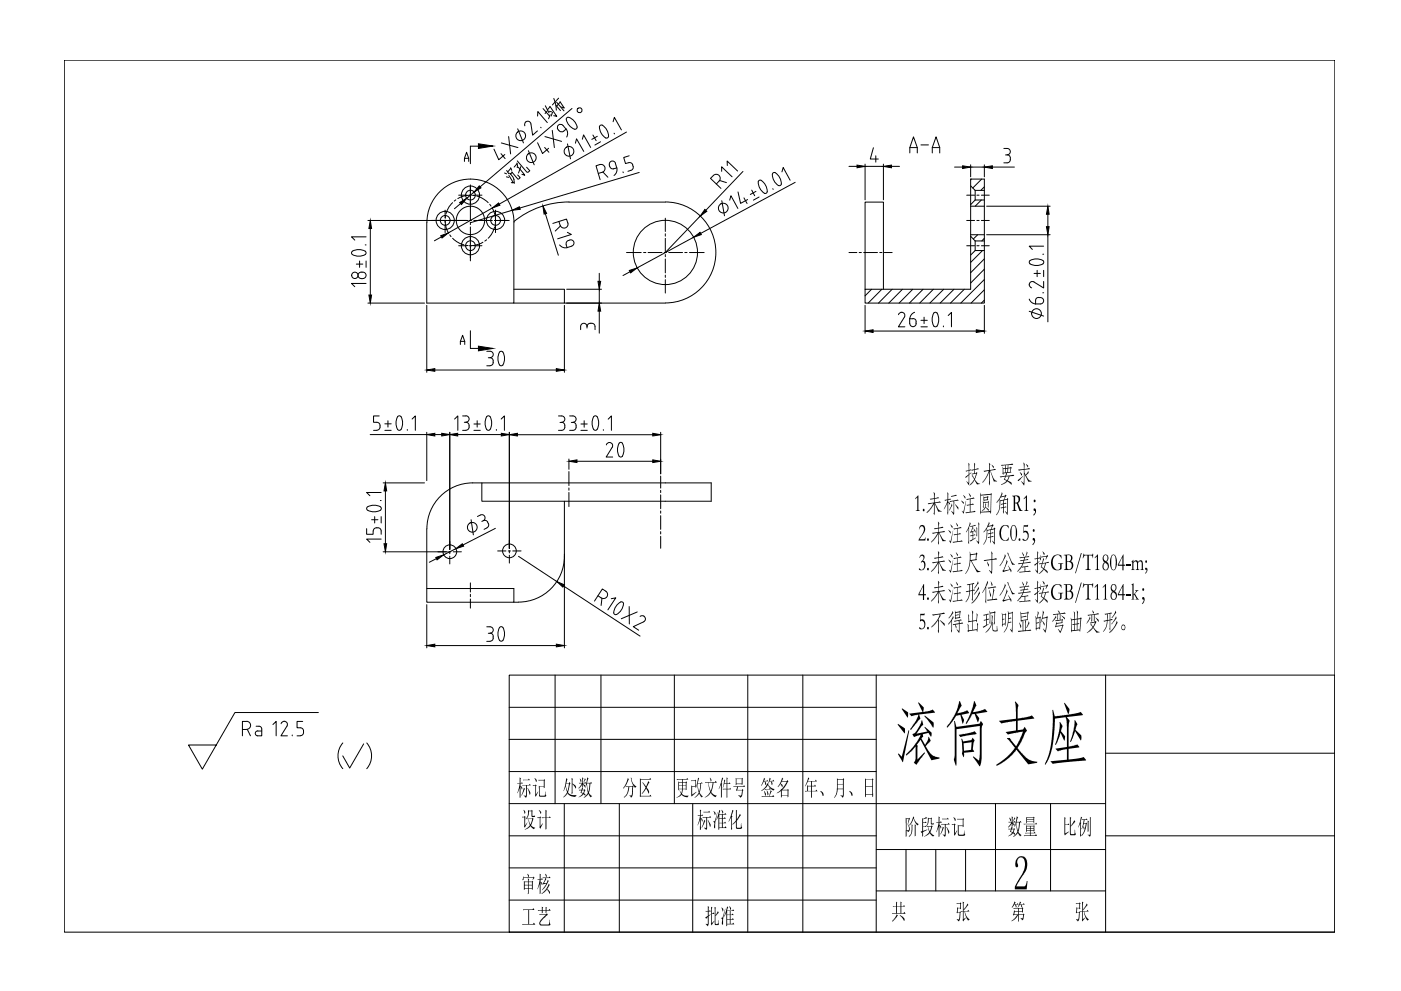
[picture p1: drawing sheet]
<svg xmlns="http://www.w3.org/2000/svg" width="420mm" height="297mm" viewBox="0 0 420 297" stroke-linecap="round" stroke-linejoin="round" font-family="sans-serif">
<g fill="none" stroke="#000" stroke-width=".3">
<path d="M19.3 18h381v261.4h-381zM141.1 43.8v5.3M291.1 53.7h4.1v37.1h-35.8v-4.1h31.7zM291.1 55.7l1.4 1.4M292.5 57.1v2.8M292.5 59.9h2.7M292.5 57.1h2.7M292.5 59.9l-1.4 1.4M128 66.8v24h26.1v-24M154.1 66.7a13.1 13.1 0 0 0-13-13 13.1 13.1 0 0 0-13.1 13M170.6 60.6h28.9M170.6 60.5a26.1 26.1 0 0 0-16.5 5.9"/>
<path d="M199.6 60.5a15.1 15.1 0 0 1 15.1 15.2 15.1 15.1 0 0 1-15.1 15.1M291.1 70.4h4.1M291.1 61.8h4.1M291.1 70.8l1.4 1.4M292.5 72.2v2.9M292.5 75.1h2.7M292.5 72.2h2.7M292.5 75.1l-1.4 1.4M141.1 99.1v5.3M154.1 86.7h15.2v4.1h-15.2M169.3 90.8h30.2M259.4 86.7v-26.1h5.5v26.1"/>
<path d="M128 158.5v17.9M144.5 144.7h68.8v5.5h-68.8zM144.5 144.7a14.8 14.8 0 0 0-12.9 4.6 13.7 13.7 0 0 0-3.6 9.2M169.3 150.2v16.5a13.7 13.7 0 0 1-13.8 13.8M128 176.4h26.1v4.1h-26.1zM154.1 180.5h1.4M152.7 202.4h247.6v77h-247.6zM262.8 202.4v77M331.6 202.4v77M331.6 225.8h68.7M152.7 250.5h110.1M152.7 240.9h178.9"/>
<path d="M207.7 240.9v38.5M298.5 240.9v26.1M315.1 240.9v26.1M331.6 250.5h68.7M152.7 269.8h110.1M152.7 260.1h110.1M262.8 267h68.8"/>
<circle cx="141.1" cy="58.5" r="2.73"/>
<circle cx="141.1" cy="58.5" r="1.46"/>
<circle cx="133.5" cy="66.1" r="2.73"/>
<circle cx="133.5" cy="66.1" r="1.46"/>
<circle cx="141.1" cy="73.6" r="2.73"/>
<circle cx="141.1" cy="73.6" r="1.46"/>
<circle cx="141.1" cy="66.1" r="4.3"/>
<circle cx="148.6" cy="66.1" r="2.73"/>
<circle cx="148.6" cy="66.1" r="1.46"/>
<circle cx="199.6" cy="75.7" r="9.6"/>
<circle cx="134.9" cy="165.4" r="2.05"/>
<circle cx="152.8" cy="165.1" r="2.05"/>
</g>
<g fill="none" stroke="#000" stroke-width=".3">
<path d="M291.3 53.7l-.2 .2M294.3 59.9l-1.8 1.9M294.4 53.7l-2.7 2.6M295.2 56l-1.1 1.1M293.2 70.4l-1.3 1.2M294.7 75.1l-3.6 3.6M295.2 71.4l-.8 .8M295.2 77.6l-4.1 4.1M261.4 86.7l-2 2M264.5 86.7l-4.1 4.1M267.6 86.7l-4.1 4.1M270.7 86.7l-4.2 4.1"/>
<path d="M273.7 86.7l-4.1 4.1M276.8 86.7l-4.1 4.1M279.9 86.7l-4.1 4.1M283 86.7l-4.1 4.1M286.1 86.7l-4.1 4.1M289.2 86.7l-4.2 4.1M295.2 80.7l-4.1 4.1M295.2 83.8l-7.1 7M295.2 86.9l-4 3.9M295.2 90l-.9 .8M152.7 212h110.1M166.5 202.4v38.5"/>
<path d="M180.2 202.4v38.5M202.2 202.4v38.5M224.3 202.4v77M240.8 202.4v77M152.7 221.6h110.1M152.7 231.3h110.1M169.2 240.9v38.5M185.7 240.9v38.5M262.8 254.6h68.8M271.7 254.6v12.4M280.6 254.6v12.4M289.6 254.6v12.4"/>
</g>
<g fill="none" stroke="#000" stroke-width=".3">
<path d="M136.7 59.9l-.5 .4M137.6 58.5h2.4M140.7 58.5h.7M141.1 58.5a7 7 0 0 0-3.8 1M141.1 55.4v10.6M141.7 58.5l.7 .1M142.1 58.5h2.4M143 58.8a6.5 6.5 0 0 1 3.4 1.9M289.9 58.5h2.4M293 58.5h.6M294.3 58.5h2.4M129.4 66.1h4.4"/>
<path d="M133.5 66.1a7.3 7.3 0 0 0 1 3.8M133.5 63v2.3M133.5 66v.7M133.5 67.4v2.3M133.6 64.8l-.1 .6M134.5 66.1h5.5M134.9 70.4l.4 .6M135.7 60.7a6.6 6.6 0 0 0-2 3.4M135.7 71.4a7 7 0 0 0 3.4 2M137.6 73.7h2.4M139.8 73.5l.6 .1M140.7 66.1h.7"/>
<path d="M140.7 73.7h.7M141.1 66.6v.7M141.1 68v10.2M142.1 66.1h5.5M142.1 73.7h2.4M144.8 72.6a7.8 7.8 0 0 1-3.7 1.1M145.9 71.9l-.5 .4M146.9 61.2l.3 .6M147.6 62.3a7.3 7.3 0 0 1 1 3.8M148.3 66.1h4.4M148.4 68l-.1 .2a7 7 0 0 1-1.9 3.2M148.6 66.7l-.1 .7"/>
<path d="M148.6 63v2.3M148.6 66v.7M148.6 67.4v2.3M187.9 75.7h4.4M193 75.7h.7M194.4 75.7h4.1M199.2 75.7h.7M199.5 65.4v4M199.5 70.1v.7M199.5 71.5v4.1M199.5 76.3v.7M199.5 77.6v4.2"/>
<path d="M200.5 75.7h4.2M205.4 75.7h.7M206.8 75.7h4.4M254.6 75.7h2.4M257.7 75.7h.6M259 75.7h4.2M263.8 75.7h.7M265.2 75.7h2.4M289.9 66.1h2.4M289.9 73.7h2.4M293 66.1h.6M293 73.7h.6"/>
<path d="M294.3 66.1h2.4M294.3 73.7h2.4M199.5 82.5v.6M199.5 83.8v4M170.6 141.4v4.1M170.6 146.3v.6M170.6 147.6v4.2M198.1 142.7v3.6M198.1 147v.7M198.1 148.3v4.2M198.1 153.2v.6M198.1 154.6v4.1"/>
<path d="M198.1 159.3v.8M131.4 165.4h2.4M134.5 165.4h.7M134.9 162.3v2.3M134.9 165.3v.7M134.9 166.7v2.3M135.9 165.4h2.5M141.1 174.7v2.8M141.1 178.1v.8M141.1 179.5v2.8M149.2 165.1h2.5M152.4 165.1h.7"/>
<path d="M152.8 162v2.4M152.8 165.1v.6M152.8 166.4v2.4M153.8 165.1h2.5M198.1 160.7v3.6"/>
</g>
<g fill="none" stroke="#000" stroke-width=".3">
<path d="M155.3 38.6l1.7 4.2M159.2 37.1a.96 .96 0 0 0-1.2-.7 .96 .96 0 0 0-.6 1.3M159.2 37.2l.5 3.3 1.5-1.3M161.2 34.8l.1-1.4 2.8 3.3M162.2 38.1l.1 .2M162.9 32.6l1.9 2.2M163.5 31.7l1.1 2.1M164.1 32.9l.8-1 2.1 3-1-.2M164.1 33.2l-.6 .8M164.7 33.4l.8 .1M165 34.4l-.5 1.2M165.6 39.1l.7 5.1"/>
<path d="M165.7 33.7l-.4 1.1M166.1 29.5l.6 2.2 .1 1.3M166.7 31.6l1.4 1.5M166.9 30.6l2.2 2.6M167.5 29.4l-1.8 2.1M167.7 39.2a.95 .95 0 0 0 1.4 .1M168 30.5l1.2 1.9-.8-.3M168 30.6l-1.1 1.2M169.7 38.6l-.9-1a1.01 1.01 0 0 0-1.5 .1 1.01 1.01 0 0 0 .4 1.5M169.7 38.6l.5 1.2-.3 1.3M169.8 38.7l-.7 .6M169.8 35.8l.2-.5a2.71 2.71 0 0 1 2.9 2.2l.2 .6"/>
<path d="M169.8 35.8l.7 1.6 .8 .8 1 .6M171.5 32.5l-27.5 23.5M173.1 38.1l-.2 .5-.6 .1M179.9 37.7l.2-.2a2.45 2.45 0 0 1 2.2 2.2 1.17 1.17 0 0 1-.1 1.6 2.45 2.45 0 0 1-2.2-2.2 1.28 1.28 0 0 1-.1-1.4zM183.9 36.5l.3-1.3 2.2 3.7M184.2 39.9l.1 .2M187.9 39.6l-38.2 21.6M141.1 43.8h5.9M142.2 57.6l-2.2 1.8M148.1 44.7l1.5 3.2 1.8-1.6M150.3 46.1l1.2 1.4M150.3 42.8l5 1.4"/>
<path d="M151.3 51.9l.6 .2M151.9 53l.6 .2M151.9 51.1l.7 1M152.5 40.9l.6 5.2M152.6 52.6l1.4 2.2-.7-.1M153 52l1.1 1.8M153.1 50.3l.4 .8M153.2 50.5l-.9 1M153.5 51.5l1.8 2.2h.2l.5-.4-.7-.8M153.6 51.6l-.5 .6-.2-.3M154.1 53.8l.2 1.1M155 50.1l.5 .1 1.9 2.3-.9-.3"/>
<path d="M155 48.9l.3 1.2M155.1 49.1l-.9 1M155.1 48.2l2.9 3.4h.3l.6-.4-1-1.1M156.2 50l-.7 1.9M158.5 45.2l1.7 4.2M161.2 42.8l1.5 3.2 1.8-1.5M163.3 44.2l1.3 1.4M163.4 40.9l5 1.5M170.2 43.1l.9 4.5M172.6 42.9l.3-1.3 2.2 3.8M174.6 41.7l.4-1.3 2.1 3.8M177.8 40.5l1 1.7"/>
<path d="M179.1 40.9l-1.6 .9M179.9 49.3l-1.2 .4 1.3 4.1M179.9 49.3a1.21 1.21 0 0 1 1.5 .8 1.21 1.21 0 0 1-.8 1.5M180.1 42.5l-1.7 1M180.6 51.6l-1.2 .4M180.8 51.6l1.5 1.5M182.7 49.5a1.14 1.14 0 0 0 1.4 1.1l.9-.3M184.5 48.9a2.67 2.67 0 0 1-.4 3.7M184.6 48.9a.95 .95 0 0 0-1.2-.6 .95 .95 0 0 0-.6 1.2M186.8 51.5l.1 .3M188.7 46.7l-1.7 .5 .6 1.8 1-.2a.95 .95 0 0 1 1.2 .6M189.7 49.4a1.07 1.07 0 0 1-.5 1.7l-.9 .3"/>
<path d="M191.7 51.7l-35.8 10.7M214.8 55.2l.9-.9a1.2 1.2 0 0 0-.1-1.7 1.2 1.2 0 0 0-1.7 0l-.8 .9 3.1 3M215.8 54.1l2.1 .6M216.4 51.4v-1.4l3.2 3M218.1 49.6v-1.3l3.1 3M218.8 60l.4-1.3 2.1 3.8M221.3 57.5l.8 3.5 2.1-1.2M222.8 51.4l-11.1 11.6M223.1 59.3l.9 1.7M225.4 57l.9 1.7M226.7 57.4l-1.7 .9M227.6 59.1l-1.7 .9"/>
<path d="M230.1 57.5a3.7 3.7 0 0 0-2.2-3.5h-.2a2.67 2.67 0 0 0 1.1 3.6l.8 .4 .5-.5M231.6 52.2a3.5 3.5 0 0 0 2.2 3.5l.5-.6M231.6 52.2l.3-.4a2.74 2.74 0 0 1 2.4 2.8v.6M231.7 56.6l.2 .2M234.5 51.5l.4-1.3 2.1 3.8M238.5 54.7l-28.4 15.3M254.6 49.9h2.4M259.4 49.2v10.7M259.4 49.9h5.5M261.9 44.3l-.9 3.4h2.4M262.7 46.7v1.9M264.9 49.2v10.7"/>
<path d="M267.3 49.9h2.5M286.3 50.1h2.4M291.1 49.4v3.6M291.1 50.1h4.1M295.2 49.4v3.6M297.6 50.1h6.6M301 44.5h1M301 48.8h1M301.6 46.4h.4M302 44.5a.95 .95 0 0 1 1 .9 .95 .95 0 0 1-1 1 1.08 1.08 0 0 1 1 1.5M303 47.9a.95 .95 0 0 1-1 .9M105.7 75.3a3.6 3.6 0 0 1 4.1 .3v.2a2.64 2.64 0 0 1-3.6 .7l-.7-.5z"/>
<path d="M106.9 79.2h1.9M107.8 78.2v1.9M109.5 73.4h.3M109.8 71h-4.4l1 1M109.8 78.2v1.9M110.3 66.1h30.1M111.1 68.5v19.9M132.4 71l-2.1 1.2M138.1 61l-1.8 1.6M147.6 62.4l-13.1 7.4M153.6 63l-12.5 3.8M163.5 64.1l3.9 12.4"/>
<path d="M167.6 66.4l.4 1.1a1.21 1.21 0 0 0 1.5 .8 1.21 1.21 0 0 0 .8-1.5M167.8 73.4l1.1 .8h1.3M168 67.8l-1.5 1.5M169.8 73.3l.3 .9M170.2 69.6l1.1 .7-4.1 1.3M170.3 66.8l-.4-1.1-4.1 1.3M170.9 72a1.08 1.08 0 0 0-1.1 1.3M170.9 71.9a.95 .95 0 0 1 1.2 .6 .95 .95 0 0 1-.6 1.2l-1.3 .5M208 71.1l-16.9 9.2M210 64.8l-10.5 10.9M216.5 60.2l.8 4.5M295.9 61.8h19"/>
<path d="M295.9 70.4h19M308.9 78.1l1.1-.4 1.1-.1 1.7 .5M312.7 76.2h.3M312.8 78.1l.2 .5a2.64 2.64 0 0 1-3.6 .7l-.7-.5 .2-.7M313 73.8h-4.3l.9 1M314.3 64.2v3.7M314.3 70.4v26.1M108.3 83.5h.5M108.8 81.6a1 1 0 0 0-1.4 .6 1 1 0 0 0 .9 1.3M108.8 81.6a.95 .95 0 0 1 1 .9 .95 .95 0 0 1-1 1M109.8 85h-4.4l1 .9M110.3 90.8h17"/>
<path d="M128 91.5v20.1M169.3 91.5v20.1M169.9 86.7h10.5M169.9 90.8h10.5M176 98.3a1 1 0 0 0-.6-1.3 1 1 0 0 0-1.3 .9v.9M176.1 97.9a1.21 1.21 0 0 1 1.2-1 1.21 1.21 0 0 1 1.1 1v.9M179.7 81.9v2.4M179.7 86.7v4.1M179.7 93.3v6.6M188.9 81.4l-2.1 1.2M259.4 91.5v8.4M261.8 99.2h31"/>
<path d="M269.5 94.3a.97 .97 0 0 1 1.3-.6 .97 .97 0 0 1 .4 1.4M271.2 95.1l-1.8 2.9h2M272.8 95.5l1.5 .1 .4 .4v.5M272.8 95.5v1.5M272.9 97a.95 .95 0 0 0 .9 .9 .95 .95 0 0 0 1-.9M274.3 93.6a2.18 2.18 0 0 0-1.4 1.9M274.7 96.5v.5M276.2 98h1.9M276.2 96h1.9M277.1 95.1v1.9M281 93.8l-.5-.2a2.64 2.64 0 0 0-.7 3.6l.5 .7 .7-.2M281 93.8l.5 1.7-.1 1.1-.4 1.1"/>
<path d="M282.9 97.7v.3M284.4 94.6l.9-1v4.4M295.2 91.5v8.4M308.7 93.3l4.3 1.4M308.7 89.7a2.18 2.18 0 0 0 1.9 1.4M310.1 82h1.9M310.1 84.5a.97 .97 0 0 0-1.4 .5 .97 .97 0 0 0 .7 1.3M311 81v1.9M311.5 89.2a1 1 0 0 1 1.4 .7 1 1 0 0 1-.9 1.2h-1.4v-.9M311.6 89.2l-.8 .2-.2 .7M312.7 87.8h.3M313 84.4v1.9l-2.9-1.8"/>
<path d="M313 81v1.9M130.4 110.9h36.4M141.1 104.4h5.9M146 105.3h1a.95 .95 0 0 1 .9 .9 .95 .95 0 0 1-.9 1M146.4 107.2h.6M147 107.2a.95 .95 0 0 1 .9 1M147.9 108.2v.5M147.9 108.6a.95 .95 0 0 1-.9 1h-1M149.8 105.5l.5-.2a2.64 2.64 0 0 1 .8 3.6l-.3 .5-.5 .2a2.64 2.64 0 0 1-.7-3.5zM111 130.3h17M113.7 124.7h-1.7v1.9h1a1.21 1.21 0 0 1 1 1.2 1.21 1.21 0 0 1-1 1.1l-1 .1M115.4 129h1.9"/>
<path d="M115.4 127h1.9M116.3 126.1v1.9M119.2 124.9l-.4 1.6v1.2l.4 1M119.3 124.9l.5-.3a2.64 2.64 0 0 1 .7 3.6l-.6 .8-.6-.3M122.1 128.7v.3M123.6 125.6l1-.9v4.3M128 129.6v14.5M130.4 130.3h2.1M134.9 129.6v35.1M136.3 125.6l1-.9v4.3M137.3 130.3h13M138.7 129h1"/>
<path d="M138.7 124.7h1M139.2 126.6h.5M139.7 124.6a.95 .95 0 0 1 1 1 .95 .95 0 0 1-1 .9 1.24 1.24 0 0 1 1 1.2 1.24 1.24 0 0 1-1 1.2M142.1 129h1.9M142.1 127.1h1.9M143.1 126.1v1.9M146 124.9l.5-.3a2.64 2.64 0 0 1 .7 3.6l-.2 .5-.5 .3a2.64 2.64 0 0 1-.8-3.6zM148.9 128.7v.3M150.3 125.6l1-.9v4.3M152.8 129.6v34.8M155.2 130.3h40.6M167.5 129h.9"/>
<path d="M167.5 124.7h.9M168 126.6h.4M168.4 124.7a.95 .95 0 0 1 1 .9 .95 .95 0 0 1-1 1 1.23 1.23 0 0 1 1 1.2 1.23 1.23 0 0 1-1 1.2M170.6 137.6v3.1M170.8 129h1M170.8 124.7h1M171.3 126.6h.5M171.8 124.7a.95 .95 0 0 1 1 .9 .95 .95 0 0 1-1 1 1.23 1.23 0 0 1 1 1.2 1.23 1.23 0 0 1-1 1.2M173 138.3h22.8M174.2 129h1.9M174.2 127.1h1.9M175.2 126.1v2"/>
<path d="M178 124.9l.6-.3a2.64 2.64 0 0 1 .7 3.6l-.3 .5-.4 .3a2.64 2.64 0 0 1-.8-3.6zM180.9 128.8v.2M181.8 133.4a.97 .97 0 0 1 1.3-.7 .97 .97 0 0 1 .5 1.4M182.4 125.6l1-.9v4.3M183.6 134.1l-1.8 2.9h1.9M185.7 132.9l-.5 1.6 .1 1.2 .4 1M185.7 136.7l.5 .3 .5-.3M186.6 132.9l.5 1.6-.1 1.2-.4 1M186.7 132.8l-.5-.2-.5 .2M198.1 129.6v12.4M110 158.5v1.6h1.9v-.9a1.21 1.21 0 0 1 1.2-1 1.21 1.21 0 0 1 1.2 1v.9M110.1 152.1a3.5 3.5 0 0 1 4.2 .1l.1 .2a2.64 2.64 0 0 1-3.6 .8l-.7-.4z"/>
<path d="M111.4 155.8h1.9M112.4 154.9v1.9M114.1 150h.2M114.3 147.6h-4.3l.9 1M114.3 154.9v1.9M114.9 144.7h12.4M115.6 147.2v15.8M141.3 155.8l.7 4.5M144 154.4l-.8 .4M144.1 154.4a1.01 1.01 0 0 1 1.4 .7 1.01 1.01 0 0 1-1 1.2M145 156.1a.95 .95 0 0 1 1.3 .4M146 158.2l-.8 .5"/>
<path d="M146.2 156.5l.2 .4M146.5 156.9a.95 .95 0 0 1-.4 1.3M148.6 158.4l-9.8 5M114.3 161.6h-4.3l.9 1M114.9 165.4h19.3M130.9 167.4l-2.2 1.1M136.7 164.5l-3.7 1.8M155.5 166.8l11.5 7.5M169 175.6l23 15.1M169.3 166.1v28.1M179.3 178.6l1 .6M180.5 179.4l-.2 2.1"/>
<path d="M181.7 177.2l-1-.7-2.4 3.7M181.7 177.2a1.21 1.21 0 0 1 .3 1.7 1.21 1.21 0 0 1-1.7 .3M183.3 179.5l1.4-.3-2.4 3.6M128 181.2v13M130.4 193.5h36.4M146 187.9h1a.95 .95 0 0 1 .9 .9 .95 .95 0 0 1-.9 1 .95 .95 0 0 1 .9 .9M146 192.2h1M146.4 189.8h.6M147.9 190.8v.5M147.9 191.2a.95 .95 0 0 1-.9 1M149.8 188.1l.5-.3a2.64 2.64 0 0 1 .8 3.6l-.3 .5-.5 .3a2.64 2.64 0 0 1-.7-3.6zM184.1 183.6a3.6 3.6 0 0 1 2.4-3.2l.2 .1a2.73 2.73 0 0 1-1.3 3.4l-.9 .3-.5-.5"/>
<path d="M188.7 181.8v5.2M191.1 183.4l-4.8 2.1M193.1 184.7a.95 .95 0 0 1-.1 1.7l-3.1 1.4 1.6 1.1M193.2 184.7l-.7-.2-.5 .3"/>
<circle cx="173.8" cy="33" r=".74"/>
<circle cx="156.2" cy="40.7" r="1.46"/>
<circle cx="159.3" cy="47.3" r="1.46"/>
<circle cx="170.6" cy="45.4" r="1.46"/>
<circle cx="216.9" cy="62.4" r="1.46"/>
<circle cx="106.4" cy="82.5" r=".95"/>
<circle cx="310.8" cy="94" r="1.46"/>
<circle cx="141.6" cy="158.1" r="1.46"/>
</g>
<g fill="#000" stroke="#000" stroke-width=".3">
<path d="M143.7 55.7l.5 .6-2 1.3zM143.5 43.1l4.3 .7-4.3 .7zM257 49.5l2.4 .4-2.4 .4zM264.9 49.9l2.4-.4v.8zM288.7 49.7l2.4 .4-2.4 .4zM295.2 50.1l2.4-.4v.8zM111.1 66.1l.3 2.4h-.8zM132.2 70.7l2.3-.9-1.9 1.5zM137.9 60.7l2.1-1.3-1.6 1.9zM147.6 62.4l1.9-1.6 .4 .7zM153.6 63l2.2-1 .2 .7zM162.8 61.8l1.1 2.2-.7 .2z"/>
<path d="M208 71.1l1.9-1.5 .4 .7zM211.4 62.8l.6 .5-2 1.5zM314.3 61.8l.3 2.4h-.8zM313.8 67.9h.8l-.3 2.5zM110.6 88.4h.8l-.3 2.4zM179.3 84.3h.8l-.4 2.4zM179.7 90.8l.4 2.5h-.8zM188.7 81.1l2.4-.8-2 1.5zM259.4 99.2l2.4-.4v.9zM292.8 98.8l2.4 .4-2.4 .5zM128 110.9l2.4-.4v.8zM143.5 103.8l4.3 .6-4.3 .8z"/>
<path d="M166.8 110.5l2.5 .4-2.5 .4zM128 130.3l2.4-.4v.8zM132.5 129.9l2.4 .4-2.4 .4zM134.9 130.3l2.4-.4v.8zM150.3 129.9l2.5 .4-2.5 .4zM152.8 130.3l2.4-.4v.8zM170.6 138.3l2.4-.5v.8zM195.8 129.9l2.3 .4-2.3 .4zM195.8 137.8l2.3 .5-2.3 .3zM115.6 144.7l.4 2.5h-.8zM115.2 163h.8l-.4 2.4zM130.7 167.1l2.3-.8-1.9 1.5z"/>
<path d="M136.7 164.5l2-1.5 .3 .7zM167 174.3l2.3 1-.5 .7zM128 193.5l2.4-.4v.8zM166.8 193.1l2.5 .4-2.5 .4z"/>
</g>
<!-- layer: 10 -->
<path d="M139.3 48.4v-.9l.6-1.9 .7 1.9v.9M139.3 47.5h1.3M272.9 45.8v-1.6l1.1-3.2 1.1 3.2v1.6M272.9 44.2h2.2M276.2 43.4h2.2M279.6 45.8v-1.6l1.1-3.2 1.1 3.2v1.6M279.6 44.2h2.2M138.1 103.3v-1l.6-1.8 .7 1.8v1M138.1 102.3h1.3" fill="none" stroke="#000" stroke-width=".3"/>
<g fill="#000">
<path d="M246 237.1l.4 .1 .5 .8a.28 .28 0 0 1 .2 .3 .28 .28 0 0 1-.4 .2zM254.7 237.1l.8 .5 .2 .4-.2 .6zM156.8 272.6h2.9l.2-.4 .4 .6h-1.6v4.2h1.1l.3-.4 .4 .6h-3.8l-.1-.2h1.8v-4.2h-1.5z"/>
<path d="M158.3 236.2l.7 1.2-.1 .8zM156.9 233.7h1.5l.2-.3 .3 .4-1.9 .1zM156.6 235.3h2l.3-.3 .3 .4h-1.2l-.1 3.4a.25 .25 0 0 1-.2 .3 .25 .25 0 0 1-.2-.3l-.4-.4 .6 .1v-.2v-2.9l-1 .1zM157.1 236.1l.4 .4-1.1 2zM155.8 233l.5 .3-.2 1.4 .4-.3 .3 .5h-.7v.6l.5 .5v.4l-.1 .2-.4-.9v3.3l-.3 .1v-3l-.7 1.6 .7-2.6v-.2l-.5 .1-.2-.3h.7z"/>
<path d="M161.4 233.8h1.7l.2-.3 .2 .3-.2 2.3-.2 .2v-.4h-1.2v2.3l.2 .3h1.2l.2-1.3 .3 1.3-.3 .3h-1.6l-.2-.2-.1-3.1 .3 .3h1.2v-1.9l-1.5 .1zM160.3 233.2l.6 .6-.1 .6zM159.7 235.4h.8l.2-.3 .2 .4-.1 .2v2.4l.6-.8-.7 1.5-.2-.4v-2.9l-.6 .1z"/>
<path d="M169.8 234.8l-.1 .7 .5 1.7 .4-2.4zM169.8 233.3l.4 .2-.3 1.2h.7l.2-.3 .3 .4-.6 2.2a.93 .93 0 0 0 1 1.3h1.4l-.1 .2a.79 .79 0 0 1-1.1 .3l-1.1-.6a.31 .31 0 0 0-.3-.3 .31 .31 0 0 0-.3 .1l-1 1 1.1-1.5-.5-1.9-.6 1.5zM171.4 233.2l.4 .3-.1 1.4 .8 .5 .3 .5-.2 .4-.9-1.3v2.8l-.3 .2z"/>
<path d="M174.6 236.9a.39 .39 0 0 0-.1 .6 .39 .39 0 0 0 .5 .1 .39 .39 0 0 0 .1-.5l.1-.2zM173.9 233.4l.4 .5v.5zM175.4 233.3l.3 .3-.6 .9zM174.6 233l.4 .3-.1 1.4h.4l.2-.3 .3 .4h-.9v.3l.5 .2v.5l-.5-.6v.8l-.3 .2 .3 .1-.3 .4h.6l.1-.2 .3 .4-.3 .4a.4 .4 0 0 0-.2 .5 .4 .4 0 0 0 .4 .2l.1 .5-.2-.1a.61 .61 0 0 0-1.1 .2l-.8 .3 1.1-.8 .2-.2-.3-.2a.28 .28 0 0 1-.4-.1 .28 .28 0 0 1 .2-.4v-.3l-.6 .1-.1-.3h.8l.2-1.6-1.1 1.2 1-1.4h-.7l-.2-.2h1zM176 234.8l.5 2.5 .3-2.5zM176.1 233l.4 .3-.5 1.4h1.1l.2-.3 .3 .4h-.5l-.5 2.9 .7 .7a.23 .23 0 0 1 .3 .3 .23 .23 0 0 1-.4 .1v.2l-.5-.7a.27 .27 0 0 0-.3-.3 .27 .27 0 0 0-.2 .3l-1.1 .8 1.2-1.4-.3-2.7-.6 1.2z"/>
<path d="M188.3 233.2l.3 .4-.8 1.6-.9 1.1 .9-1.5zM189.2 233l.3 .3-.1 .5 .5 1.1 .9 .9a.41 .41 0 0 1-.5 .2 .41 .41 0 0 1-.3-.4l-.5-1zM187.6 235.7h2l.2-.2 .2 .3-.4 2.9a.31 .31 0 0 1-.4 .4 .31 .31 0 0 1-.2-.5l-.3-.2h.3a.76 .76 0 0 0 .5-1.1l.1-1.4h-.9l-.6 2.2-1 1 1-1.4 .3-1.3v-.5h-.6z"/>
<path d="M192.7 234.4l.8 1a.29 .29 0 0 0 .4 .3 .29 .29 0 0 0 .1-.5l.4-1.1 .4 .4-.6 1a1.21 1.21 0 0 0 .4 1.5l-.1 .9-.5-1.2a.29 .29 0 0 0-.2-.4 .29 .29 0 0 0-.3 .4l-1 1.3 .9-1.4a1.4 1.4 0 0 0-.4-1.7zM191.9 233.3l.3 .2h2.5l.3-.3 .3 .5h-3.1v4.8h2.6l.2-.3 .4 .5h-3.2l-.1 .2-.3-.3z"/>
<path d="M202.9 233.5h3l.2-.3 .3 .5h-1.6v.7h.8l.2-.2 .3 .3-.2 .2v2l-.2 .2v-.3h-.9l-.3 1.3 .8 .6h1.2l-.3 .5h-.2l-1.4-.6a.34 .34 0 0 0-.4-.1 .34 .34 0 0 0-.2 .3l-1.2 .4 .8-.3 .6-.7-.4-1.1 .6 .8 .1-1.1h-.9l-.2 .3v-2.7l.3 .2h.9v-.7l-1.6 .1zM203.6 234.6v.8h1v-.8zM204.8 234.6v.8h.9v-.8zM203.6 235.5v.9h1v-.9zM204.8 235.5v.9h.9v-.9z"/>
<path d="M207.2 233.9h1.2l.1-.2 .3 .3-.1 1.8-.2 .3v-.3h-.9v2.4l1.3-.8-1.5 1.4-.1-.5v-2.9l.3 .2h.9v-1.5h-1.2zM209.2 234.8l.5 2.5 .3-2.5zM209.4 233.1l.3 .3-.4 1.3h1l.2-.3 .2 .4h-.5l-.4 2.7 .6 .9a.26 .26 0 0 1 .3 .3 .26 .26 0 0 1-.4 .2l-.4-.6a.29 .29 0 0 0-.3-.4 .29 .29 0 0 0-.2 .4l-1.1 .8 1.3-1.5-.5-2.5-.5 1.1z"/>
<path d="M212.9 233.1l.4 .6-.1 .6zM211.4 234.4h3l.2-.4 .4 .6-1 .1-.7 2.7 .8 .8 .8 .3-.2 .2a.41 .41 0 0 1-.4 .2 .41 .41 0 0 1-.3-.4l-.6-.5a.27 .27 0 0 0-.3-.3 .27 .27 0 0 0-.2 .3l-1.6 1.1 1.1-.8 .6-.9-.6-2.8-.8 .1zM212.5 234.6l.7 2.5 .6-2.5z"/>
<path d="M217.2 233.6l.3 .3-.2 .9h.6v-1.8l.4 .3-.2 1.5h.5l.2-.3 .3 .5h-1v1.4h.7l.2-.3 .3 .5h-1.2l.1 2.4-.3 .1v-2.5l-1.1 .1-.1-.3h1.2v-1.4h-.7l-.4 1.1zM216.5 233l.4 .4-.5 1.3 .2 .3-.1 3.9-.3 .2v-3.9l-.7 1.2z"/>
<path d="M220.6 233.2l.3 .2h1.5l.2-.3 .2 .3-.1 1.7-.3 .2v-.3h-1.5l-.3 .4zM220.9 233.5v1.4h1.5v-1.4zM219.9 235.7h3l.3-.4 .2 .5h-2.1l-.2 1h1.4l.2-.3 .2 .4-.3 1.6-.4 .4a.33 .33 0 0 1-.4 .1 .33 .33 0 0 1-.1-.4l-.2-.3 .5 .2 .3-.1 .2-1.5h-1.4l-.2 .2-.2-.3 .3-1-1 .1z"/>
<path d="M229.1 233.1l.4 .4-.4 .6h.8l.2-.4 .2 .5h-.9l.3 .4a.3 .3 0 0 1 .1 .4 .3 .3 0 0 1-.3 .2l-.1-.5a.32 .32 0 0 0-.2-.5 .32 .32 0 0 0-.3 .5l-.6 .9zM230.8 233.1l.4 .3-.4 .7h.9l.2-.4 .3 .5h-1l.5 .6-.2 .5-.3-1.1h-.4l-.5 .7zM230.1 234.8l1 1.2 .8 .4a.23 .23 0 0 1 .4 .1 .23 .23 0 0 1-.3 .3v.2l-.3-.1-1.1-1.1a.3 .3 0 0 0-.3-.5 .3 .3 0 0 0-.3 .4l-.7 .8-1.1 .7 1.3-1.2zM229.2 237l.5 1-.2 .5zM229.9 236.9l.5 .7-.1 .8zM228.4 238.7h2.2l.5-1.8 .4 .4-.8 1.4h.9l.3-.4 .3 .5-3.7 .1zM229.3 236.5h1.3l.3-.3 .2 .4-1.6 .1z"/>
<path d="M234.5 233.1l.4 .4-.4 .6h1.5l.1-.3 .3 .4-1.8 2.5h1.5l.2-.2 .3 .3-.2 2-.2 .2v-.4h-1.7v.3l-.3 .2v-2l-1.3 .7 1.3-1v-.3l.2 .1 .3-.3 1.3-2h-1.5l-1.2 1.6 .8-1.5zM234.1 234.9l.6 .5-.1 .5zM234.5 236.9v1.6h1.7v-1.6z"/>
<path d="M242.3 235.7v1.4h1v-1.4zM242.4 233l.3 .3-.4 .8h2.1l.3-.4 .3 .5h-1.5v1.3h.7l.2-.3 .3 .5h-1.2v1.4h1.1l.2-.4 .4 .5h-1.7l.1 1.8-.3 .2v-2l-1.8 .1-.1-.2h.7v-1.8l.2 .2h1v-1.3h-1l-.9 1.4z"/>
<path d="M251.2 233.7v1.3h1.6v-1.3zM251.2 235.1v1.3h1.6v-1.3zM251 233.3l.2 .2h1.6l.1-.3 .3 .4-.3 5.2a.23 .23 0 0 1-.3 .3 .23 .23 0 0 1-.1-.3l-.4-.4h.7v-1.8h-1.6l-.2 1.4-.9 1.1 .8-1.8z"/>
<path d="M259.7 233.7v2h1.9v-2zM259.7 235.8v2.3h1.9v-2.3zM259.4 233.3l.3 .3h1.8l.2-.3 .3 .3-.2 .2v4.9l-.2 .2v-.6h-1.9v.5l-.3 .2z"/>
<path d="M157 242.8l.5 .4-.1 .7zM156.5 244.8h.7l.1-.2 .4 .3-.2 .2v2.3l.7-.8-.8 1.5-.2-.4v-2.7l-.5 .1zM158.5 245.5l.4 1.3a.23 .23 0 0 0 .2 .3 .23 .23 0 0 0 .2-.4l.3-1.2zM158 245.4h1.6l.1-.3 .3 .4-.6 1.5a.7 .7 0 0 0 .7 1 .23 .23 0 0 1 .4 .1 .23 .23 0 0 1-.3 .3l-.1 .1-.7-.5a.38 .38 0 0 0-.3-.4 .38 .38 0 0 0-.4 .4l-1.3 .7 1.5-1.4-.5-1.8-.2 .1zM158.3 242.8l1.1 .2 .1-.3 .3 .4-.1 1.3 .3 .2a.28 .28 0 0 1 .4-.1 .28 .28 0 0 1 .1 .4h-1l-.1-1.7h-.8l-.1 1.4-.8 1 .6-1.3z"/>
<path d="M161.6 242.8l.7 .6-.1 .6zM161.1 245h.7l.2-.3 .2 .4-.1 .1v2.5l.7-.9-.7 1.6-.3-.4 .1-2.8h-.6zM163.6 242.7l.4 .3-.1 2h.7l.3-.3 .3 .5h-1.3v3.3l-.3 .2v-3.5h-1l-.2-.2h1.2z"/>
<path d="M212.3 245.8l.8 1.3-.1 .8zM210.9 243.3h1.5l.3-.3 .3 .5h-2zM210.7 244.9h2l.3-.3 .3 .5h-1.2v3.2a.32 .32 0 0 1-.3 .4 .32 .32 0 0 1-.4-.3l-.2-.3 .6-.1v-2.9h-1zM211.2 245.7l.4 .4-1.1 2zM209.9 242.7l.4 .3-.1 1.3 .4-.2 .3 .4h-.7v.7l.5 .5v.4l-.1 .2-.4-1v3.3l-.3 .2v-3.1l-.7 1.6 .7-2.8-.5 .1-.2-.3h.7z"/>
<path d="M215.7 242.7l.3 .4-.3 .9h1.6l.2-.3 .4 .5h-1.1v1h.3l.3-.3 .3 .5h-.9v1.2h.4l.2-.3 .4 .5h-1v1.2h.5l.3-.4 .3 .6h-2.2v.4l-.3 .2v-4.2l-.6 1.2zM215.7 244.2v1h.8v-1zM215.7 245.4v1.2h.8v-1.2zM215.7 246.8v1.2h.8v-1.2zM216.3 242.8l.6 .5-.2 .5zM214 243.1l.6 .5-.2 .7zM215.1 243.5l-.7 4.8-.3-.3 .2-1.3-.4-.4 .5-.3z"/>
<path d="M219.6 242.7l.4 .4-.6 1.4 .3 .2-.2 .2 .1 3.6-.3 .3v-3.9l-.8 1.3zM220.7 242.7l.4 .3-.1 2.6 .9-1.7 .3 .5-1.2 1.6v1.9l.1 .2h1l.2-1.3 .3 1.3-.4 .4-1.4-.2-.1-2-1.1 .8 1.1-1.1z"/>
<path d="M273.8 244.8l.4 .2-.2 .2 .4 .8 .7 .8a.26 .26 0 0 1 .3 .2 .26 .26 0 0 1-.2 .3 .26 .26 0 0 1-.3-.2l-.9-1.8-.6 1.4-.8 .7 .8-1.2zM273.4 247.1l.3 .3-.2 2.1-.4 .9-.5 .4 .7-1.2zM274.3 247.1l.4 .3-.1 3.1-.3 .2zM271.9 245.5v3.3l.3 .1a.87 .87 0 0 0 .2-1.4l-.2-.4 .3-1.6zM271.6 245.1l.3 .2h.6l.2-.2 .2 .3-.6 1.6 .6 1.3-.2 .7a.32 .32 0 0 1-.4 .4 .32 .32 0 0 1-.3-.4l-.1-.1v1.8l-.3 .1z"/>
<path d="M276.6 245.2l.3 .2 .9-.5 .2 .4-1.2 .3v.9h.6l.2-.2 .3 .4h-1.1v1h.6l.2-.2 .2 .4h-1v1.1l1.3-.2-1.3 .6v1.2l-.2 .2v-1.3l-.3 .2-.2-.5 .5-.1zM278.3 245l.2 .3h.6l.2-.3 .2 .4-.1 1.3h.5l.1 .4h-.8v-1.7h-.7l-.2 1.6-.5 .6 .4-.8zM278.3 247.8l.5 1.4 .5-1.4zM277.9 247.6h1.4l.2-.2 .2 .3-.5 1.3a.83 .83 0 0 0 .6 1.2l.4 .2a.56 .56 0 0 1-.6 .2 .56 .56 0 0 1-.4-.5l-.4-.4-.9 .7-.8 .3 1.6-1.3-.4-1.6z"/>
<path d="M283.9 247.9l.7 1.1v.9zM282.5 245.4h1.5l.2-.3 .3 .5h-1.9zM282.2 247h2.1l.2-.4 .3 .5h-1.2v3.3l-.3 .4-.6-.7h.7v-3l-1 .1zM282.8 247.8l.3 .4-1.1 2zM281.5 244.7l.4 .3-.2 1.4 .5-.3 .3 .5h-.8v.6l.6 .8-.2 .3-.4-.9v3.3l-.2 .2v-3.1l-.7 1.6 .7-2.7-.6-.1-.1-.2h.7z"/>
<path d="M287 245.4h1.7l.2-.2 .2 .4-.2 .1 .1 2.1-.3 .1v-.3h-1.2v2.3l.2 .3h1.2l.3-1.3 .2 1.2-.2 .4h-1.6l-.3-.3-.1-3 .3 .2h1.2v-1.8l-1.5 .1zM286 244.9l.6 .7-.2 .5zM285.4 247.1h.7l.2-.3 .3 .4-.2 .2v2.4l.7-.8-.8 1.5-.2-.4v-2.9l-.5 .1z"/>
<path d="M303.4 248.6v.1a.37 .37 0 0 0-.1 .5 .37 .37 0 0 0 .5 .1 .37 .37 0 0 0 .1-.5l.1-.2zM302.7 245.1l.5 .5-.2 .5zM304.2 245l.3 .3-.6 .9zM303.4 244.7l.4 .3-.1 1.3h.4l.2-.3 .3 .5h-.9v.3l.5 .2 .1 .4-.2 .2-.4-.8v.9l-.2 .2 .2 .1-.2 .4h.5l.1-.2 .3 .3-.3 .5a.38 .38 0 0 0-.2 .5 .38 .38 0 0 0 .4 .3l.1 .4-.3-.2a.57 .57 0 0 0-.9 .3l-.9 .3 1-.7a.35 .35 0 0 0 .1-.5 .35 .35 0 0 0-.5-.1l.1-.2a.3 .3 0 0 0 0-.5 .3 .3 0 0 0-.4 .1l-.2-.3h.8l.2-.5v-1.1l-.5 .8-.6 .3 1-1.4-.7 .1-.2-.3h1zM304.9 246.5l.4 2.5 .3-2.5zM304.9 244.7l.4 .3-.4 1.3h.9l.2-.3 .4 .5h-.5l-.5 2.8 .6 .8a.26 .26 0 0 1 .3 .2 .26 .26 0 0 1-.3 .3l-.6-.6a.25 .25 0 0 0-.2-.3 .25 .25 0 0 0-.2 .3l-1.1 .9 1.2-1.5-.3-2.7-.6 1.2z"/>
<path d="M307.9 247.7v.5h1v-.5zM309.1 247.7v.5h.9v-.5zM307.9 248.4v.5h1v-.5zM309.1 248.4v.5h.9v-.5zM307.7 247.3l.2 .2h2.1l.1-.2 .2 .3-.1 1.5-.2 .2v-.3h-.9v.6h.9l.3-.3 .3 .5h-1.5v.6h1.3l.3-.4 .3 .6-3.8 .1-.2-.3h1.9v-.6l-1.3 .1-.2-.3h1.5v-.6h-1l-.2 .3zM308 245.2v.4h1.9v-.4zM308 245.8v.5h1.9v-.5zM307.8 244.9l2.1 .1 .1-.2 .3 .3-.1 1.4-.3 .2v-.3h-1.9l-.2 .4zM306.9 246.9h3.6l.2-.3 .3 .5h-3.9z"/>
<path d="M319.2 244.9l.4 .3-.1 .2v1.7h.7l.2-.3 .3 .5h-1.2v2.5l1.1-.5-1.2 1.1-.2-.4zM320.9 244.9l.4 .3-.2 .2v2.1l1.1-1.7 .3 .5-1.4 1.4v2.2l1 .1 .3-1.3 .3 1.3-.3 .4h-1.3l-.2-.3z"/>
<path d="M324.4 245.6h1.2l.3-.3 .3 .4-.9 .1-.3 1h.6l.1-.3 .3 .4-.7 2.4-1 1.3 .8-1.4 .5-2.2h-.6v.2a.5 .5 0 0 0 .1 .8v.6l-.3-.9-.5 .8 .7-2.6zM326.2 245.9l.4 .3-.2 3-.2 .1zM326.8 244.9l.4 .2-.1 5.3a.26 .26 0 0 1-.2 .4 .26 .26 0 0 1-.3-.3l-.4-.2 .7-.2zM324.2 244.8l.3 .3-.5 1.4 .3 .2-.1 3.9-.3 .2v-3.9l-.6 1.1z"/>
<path d="M157.4 264.4v.8h.9v-.8zM158.6 264.4v.8h.9v-.8zM157.4 265.4v.8h.9v-.8zM158.6 265.4v.8h.9v-.8zM157.1 264.1l1.2 .1v-.9l.4 .2-.1 .7h.9l.1-.2 .3 .3-.1 2.3-.3 .1v-.3h-.9v1.4l-.3 .2v-1.6h-.9l-.3 .3zM158.2 261.9l.4 .6-.1 .4zM156.9 262.7l.1 .3h2.9l.1-.3 .3 .5-.6 .6 .2-.7h-2.9v.3a.23 .23 0 0 1 0 .3 .23 .23 0 0 1-.3-.1z"/>
<path d="M163.5 262l.4 .3a.27 .27 0 0 1 .1 .3 .27 .27 0 0 1-.3 .2zM162.7 263h1.9l.2-.3 .3 .5h-1.5l.3 .3-.8 1.2h.8l.4-1 .3 .4-1.3 2-.8 .7 1.4-2-.9 .4-.2-.5 .7-1.5h-.7zM164.6 264.9l.3 .4-.5 .7a.69 .69 0 0 0 .4 1.1l.1 .2a.29 .29 0 0 1 .1 .3 .29 .29 0 0 1-.3 .2l-.3-.7a.35 .35 0 0 0-.2-.4 .35 .35 0 0 0-.4 .2l-1.4 1.1 1.4-1.5zM161.9 261.9l.3 .3-.1 1.3 .4-.3 .3 .5h-.7v.6l.5 .4 .1 .5-.2 .1-.4-.9v3.4l-.2 .2v-3.2l-.7 1.7 .7-2.7-.7-.3h.7z"/>
<path d="M161.3 272.8h1.2v-1l.4 .2-.2 .8h.9v-1l.5 .3-.2 .7h.6l.3-.4 .4 .6h-1.3v.5l-.3 .2v-.7h-.9v.6l-.2 .2v-.8l-1.1 .1zM161.7 274h2.1l.2-.3 .3 .5-1.2 1-1 1.2a.44 .44 0 0 0-.1 .5 .44 .44 0 0 0 .4 .2h2.1l.2-.3v-1.1l.4 1.3-.4 .4-2.7-.1-.3-.4 .2-.8 1.9-1.9-1.9 .1z"/>
<path d="M213.2 271.8l.5 .3-.2 1.7 .5-.3 .3 .4h-.8v2.8l.8-.6-.9 1.3-.2-.5zM214.3 271.8l.4 .3-.1 .2v2.1l.7-1.3 .3 .5-1 .9v2.3l.1 .2 .5-.1 .1-1.1 .1 .8a.38 .38 0 0 1 .2 .4 .38 .38 0 0 1-.4 .3h-.6l-.3-.2zM212.3 271.6l.4 .3-.2 1.2 .4-.3 .3 .4h-.7v1.2l.6-.2-.6 .5v2.3l-.4 .6-.5-.7h.7v-2.1l-.5 .6-.3-.4 .8-.5v-1.3l-.6 .1-.1-.2h.7z"/>
<path d="M218 271.7l.4 .3-.4 .9h1.6l.3-.4 .3 .6h-1.1v1.1h.4l.2-.4 .3 .5h-.9v1.2h.5l.2-.3 .3 .5h-1v1.2h.5l.3-.3 .3 .5h-2.1v.4l-.3 .2v-4.2l-.7 1.1zM218.1 273.1v1.1h.8v-1.1zM218.1 274.3v1.2h.8v-1.2zM218.1 275.7v1.2h.8v-1.2zM218.7 271.7l.6 .6-.2 .5zM216.4 271.9l.5 .7-.1 .6zM217.5 272.3l-.6 2.9-.1 1.4a.28 .28 0 0 1 .1 .3 .28 .28 0 0 1-.4 .1l.1-1.5-.4-.4 .6-.3z"/>
<path d="M269 271.7v2h1.1v-2zM268.7 270.3l.4 .2-.1 1.1h1.1v-1.4l.3 .3-.1 1.1h.6l.2-.3 .3 .4h-1.1v2h.6l.3-.4 .4 .6h-4l-.1-.2h1.2v-2l-.8 .1-.2-.2h1zM268.9 274l.4 .5-1.7 1.8zM269.9 274.2l1.3 1v.8z"/>
<path d="M288.7 270.3l.5 .2-.2 .2v2.4h1.1l.3-.4 .3 .5h-1.3l.4 1.4 .6 .7a.25 .25 0 0 1 .4 .2 .25 .25 0 0 1-.3 .3l-.1 .2-.7-1-.4-1.8h-.3v2.3l.7-.4-.8 1.1-.2-.4 .1-2.6-.5 .1-.2-.2h.7zM290.1 270.8l.3 .5-1.4 1.5zM286.8 270.8h1.1l.1-.3 .3 .3-.2 .2 .1 1.4-.3 .1v-.3h-.6l-.1 1.2h.6l.1-.3 .3 .4-.4 2.3a.28 .28 0 0 1-.3 .3 .28 .28 0 0 1-.3-.3l-.3-.2 .2-.1a.42 .42 0 0 0 .5 0 .42 .42 0 0 0 .1-.5l.1-1.4h-.6l-.1 .2-.2-.3 .1-1.6 .9 .2v-1.2l-1 .1z"/>
<path d="M304.2 270.2l.4 .3-.3 .5h.7l.2-.3 .3 .4h-1l.4 .5-.2 .4-.3-.9h-.2l-.7 1zM305.9 270.2l.4 .4-.4 .4h.9l.2-.3 .3 .4h-1.1l.3 .5-.1 .4-.3-.9h-.3l-.6 .9zM303.9 272.2h2.6l.1-.3 .3 .4-.2 .1 .1 1-.3 .2v-.3h-1v.8h1.3l.2-.3 .2 .4-.3 1.3a.31 .31 0 0 1-.4 .3 .31 .31 0 0 1-.2-.4l-.3-.3 .3 .1a.4 .4 0 0 0 .5-.1 .4 .4 0 0 0 0-.5v-.4h-1.3l.1 1.9-.3 .2v-2l-.9 1.2-1.1 .6 1-.8 .7-1.1h-.9v.2l-.3-.2 .3-1.4 .3 .3h.9v-.8l-1.2 .1zM305.5 272.3v.8h1v-.8zM304.3 273.3l-.1 .8h1.1v-.8z"/>
<path d="M324.5 270.3l.4 .2-.1 .2v2.4h1.1l.3-.4 .3 .5h-1.4l.6 1.5 .9 .8-.3 .2a.28 .28 0 0 1-.3 .2 .28 .28 0 0 1-.2-.4l-.8-2.3h-.2v2.3l.6-.4-.7 1.1-.2-.4v-2.6l-.5 .1-.1-.2h.6zM325.9 270.8l.3 .5-1.4 1.5zM322.6 270.8h1.1l.1-.3 .3 .3-.2 .2v1.4l-.2 .1v-.3h-.6l-.1 1.2h.6l.1-.3 .2 .4-.4 2.3a.28 .28 0 0 1-.3 .3 .28 .28 0 0 1-.2-.3l-.3-.2 .1-.1a.42 .42 0 0 0 .6 0 .42 .42 0 0 0 .1-.5l.1-1.4h-.6l-.2 .2-.2-.3 .2-1.6 .9 .2v-1.2l-1 .1z"/>
</g>
<!-- layer: 0 -->
<g fill="#000">
<path d="M275.2 148.5h.2v4.3l.5 .4h-1.3l.5-.4v-3.7l-.6 .5-.1-.1zM280 147.6l.4 .4-.1 .7a.41 .41 0 0 0 .1 .6 .41 .41 0 0 0 .6-.1l.4-.2 .2 .3-1.3 .2v1.1l1.5-.3 .4 .3-1.8 .2 1.1 2 .9 .5-1 .1-1.1-2.6v3.6l-.3-.5 .1-2.9-.7 1.3-1.5 1.5 2-2.9-1.4 .3-.3-.3 1.9-.3v-1l-1 .2-.3-.3 1.3-.1zM307 157.4l1.3-.1v.6h-1.2v1.3l.8-.1 .6 1v.9l-.3 .6-.4 .4-.7 .1a.31 .31 0 0 1-.4-.2 .31 .31 0 0 1 .2-.4l.7 .4 .6-.8v-.7l-.4-.7-.4-.2-.5 .3zM307.8 148.5h.2v4.3l.4 .4h-1.2l.5-.3v-3.8l-.6 .5-.1-.1zM276.2 166.4l.5-.2 .5 .3 .1 .7-.3 .5a.3 .3 0 0 0-.2 .4 .3 .3 0 0 0 .4 .2l.4 .8-.3 1.2-.5 .6h-.8a.29 .29 0 0 1-.4-.1 .29 .29 0 0 1 .2-.4 .29 .29 0 0 1 .3 .3h.6l.5-.8-.2-1.3-.3-.2-.5 .1 .8-1.1-.2-.6-.4-.2-.7 .6zM275.9 157.7l.6-.3 .5 .1 .5 1.3-.3 .8-1.4 2h1.4l.4-.5-.1 .9h-1.6a.27 .27 0 0 1-.4-.1 .27 .27 0 0 1 .1-.4l1.1-1.6 .4-1.1-.1-.6-.4-.5-.4 .1-.6 .9zM281.3 156.3l.4 .5-.1 .7a.42 .42 0 0 0 .1 .6 .42 .42 0 0 0 .6-.1l.4-.1 .2 .3-1.3 .2v1.1l1.5-.4 .3 .3-1.7 .3 .9 1.7 1.1 .8h-1l-1.1-2.5-.1 3.6-.2-.5 .1-2.9-1 1.5-1.2 1.2 2-2.9-1.4 .3-.3-.3 1.9-.2v-1.1l-1.1 .3-.2-.3 1.3-.2zM281.3 165.2l.4 .5-.1 .7a.41 .41 0 0 0 .1 .5 .41 .41 0 0 0 .6-.1l.4-.1 .2 .3-1.3 .3v1l1.5-.3 .3 .3-1.7 .2 .9 1.7 1.1 .8-1 .1-1.1-2.5-.1 3.5-.2-.5 .1-2.9-1 1.6-1.2 1.2 2-2.9-1.4 .3-.3-.3 1.9-.3v-1l-1.1 .2-.2-.3 1.3-.2zM281.3 174.1l.4 .4-.1 .7a.41 .41 0 0 0 .1 .6 .41 .41 0 0 0 .6-.1l.4-.1 .2 .3-1.3 .2v1.1l1.5-.4 .3 .4-1.7 .2 .9 1.7 1.1 .8h-1l-1.1-2.5-.1 3.6-.2-.5 .1-2.9-1 1.5-1.2 1.2 2-2.9-1.4 .3-.3-.3 1.9-.2v-1.1l-1.1 .3-.2-.3 1.3-.2zM300.4 157.8l.8-.4h.9a.56 .56 0 0 1 .3 1l-.6-.8-.5-.1-.5 .3-.5 1-.1 1.3 .2 1.1 .5 .6h1l.7-.8-.1 .5a.99 .99 0 0 1-1.4 .6l-.9-.6-.5-1.1 .1-1.5zM315.8 166.8l1.2-.6 1.3 .3v1l-.7-1h-1.1l-.6 .8-.2 1.1 .3 1.6 .9 .8 .7-.1 .3-.4v-1.3l-.6-.2h1.6l-.5 .4-.1 1.4-.8 .3h-.8l-.7-.3-.5-.5-.3-1.7zM315.7 175.8l1.1-.7h.8l.7 .3v.9l-.2-.6-.5-.4-1.2 .2-.5 .7-.2 1.1 .3 1.5 .9 .8 .7-.1 .3-.4v-1.2l-.6-.2h1.6l-.5 .3-.1 1.5-1.3 .3-.6-.1-.7-.5-.5-1.5 .1-1z"/>
<path d="M324.2 165.8h.2l-1.8 6h-.2zM324.2 174.6h.2l-1.8 6.1h-.2zM325 165.9l.2 .4h2.3l.3-.4v1.4l-.3-.8h-1v3.9l.6 .5h-1.6l.6-.5v-3.9h-.8l-.5 .8zM325 174.8l.2 .3h2.3l.3-.3v1.4l-.3-.8-1-.1v4l.6 .4h-1.6l.6-.5v-3.9l-.8 .1-.5 .8zM329.1 166.2h.2v4.3l.4 .4h-1.2l.4-.4v-3.7l-.6 .5v-.1zM329.1 175h.2v4.4l.4 .3h-1.2l.4-.4v-3.7l-.6 .6v-.2zM331.5 175h.2v4.4l.4 .3h-1.2l.5-.4v-3.7l-.7 .5zM337.7 169.2h1.3v.4h-1.3zM337.7 178.1h1.3v.3h-1.3zM339.3 175.2l.7-.3v3.2l.4-.3a.44 .44 0 0 0 .3-.4 .44 .44 0 0 0-.3-.5h1l-1 1.1 1.2 1.7h-1.1l.3-.2-.7-1.3h-.1v1.3l.2 .2h-.9l.3-.2v-4zM339.8 167.9l.1 .6 .6-.6 .6 .2a.34 .34 0 0 0 .4 .3 .34 .34 0 0 0 .3-.4l.4-.1 .4 .4 .1 2.3 .3 .3h-1l.4-.3v-1.8l-.3-.5-.5 .1-.3 .3v1.7l.4 .5h-1.1l.4-.4v-1.6l-.4-.6-.7 .4v1.9l.4 .3h-1.1l.4-.3v-1.9a.28 .28 0 0 1-.3-.3 .28 .28 0 0 1 .3-.3zM276 184l1.3-.1v.5h-1.2l-.1 1.4h1l.5 1-.1 1-.3 .5-.5 .3h-.5a.31 .31 0 0 1-.4-.2 .31 .31 0 0 1 .2-.4l.7 .4 .6-.9-.1-.9-.4-.5h-.4l-.4 .2z"/>
<path d="M290.3 184.2l.4 .3v1.7l.9-.1-.1-3.1 .4 .4-.1 2.6 1-.1v-2l.4 .4-.3 2.2-.2-.4-.9 .2v2.5l1.2-.2v-1.9l.3 .4-.3 2.3-.1-.6-2.1 .3-.4 .3-.3-.3 .2-.2-.1-1.9 .3 .4v1.5l1.1-.1v-2.5l-1.1 .3-.2-.2 .2-.3zM304.5 210.2l.9 1.2-.2 1.3v2.7l3-.5 1.2-.5 .8 .9-5 .7v2.9l1.6-.2 .5-.9 .7 1.3-.6 .7-1.8 3.7a.84 .84 0 0 0 .1 1.4l2.4 2.5 1.3 .6 1.7 .3-.1 .3-2.6 .5-3.6-4.4-2.3 2.5-3.6 2.4-.1-.4 3.3-2.5 2.3-2.5-2.4-3h.9l1.8 2.5 2.1-4.4-4.5 .9-.7-.8 3.1-.5v-2.8l-4.3 .8-.8-.8 5.1-.7z"/>
<path d="M284.1 147.5l.4 .5-.1 1.6 .6-.2 .2 .3-.8 .2v.5l.5 .4v.5l-.5-.8-.1 3.8-.2-.6 .1-3.1-1.1 2 1-2.3a.25 .25 0 0 0-.1-.4 .25 .25 0 0 0-.4 .1l-.4-.1 1-.2zM285.1 148.7l1.6-.4 .2 .3-1.5 .3zM284.7 150.2l2.5-.5 .3 .3-1.5 .2 .2 .3-.2 3.8-.7-1.1 .6 .5 .1-2.7a.45 .45 0 0 0 0-.7 .45 .45 0 0 0-.7 .1l-.3 .1zM285.4 151l.2 .5-.9 1.6zM286.4 151.1l1 1v.6z"/>
<path d="M286.7 156.7l.6 .7-.1 .5zM285 157.2l.7 .6-.1 .5zM285.9 158.5l2.2-.6 .2 .3-1.1 .3v1.5l.7-.2 .3 .3-1 .1v2.1l1.2-.3 .3 .3-2.8 .4-.3-.3 1.4-.1v-2l-.8 .1-.2-.2 1-.1v-1.6l-.9 .2zM284.5 158.9l.6 .5v.5zM285.8 159l-.7 3.9-.5-.8 .4 .2z"/>
<path d="M290.8 156.5l.3 .6-.5 .9v5.1l-.3-.5 .2-4.2-.8 1 .9-1.7zM293.4 156.5l.3 .5-.2 6.1-.8-1 .7 .4zM290.9 157.7l1.5-.4 .3 .3-1 .2 .2 .4-.6 1.1 .9-.3-.2-.6 .6 .8-.1 .4-.2-.4-.6 .2 .2 .3a.31 .31 0 0 0-.1 .5 .31 .31 0 0 0 .5 0l.2 .2-.6 .1v1l.8-.3-1.6 1.1-.3-.2 .9-.5v-1l-.6 .2-.2-.3 .8-.2a.47 .47 0 0 0-.3-.8l-.3 .2-.2-.3 .7-1.2a.3 .3 0 0 0-.1-.4 .3 .3 0 0 0-.4 .1zM292.8 158l.3 .4-.1 2.4-.2-.4z"/>
<path d="M290.5 147.9l.6 .6-.1 .5zM288.9 148.3l.6 .7-.1 .5zM289.8 149.6l2.1-.5 .3 .2-1.1 .3v1.6l.7-.3 .3 .3-1 .2v2l1.2-.3 .2 .4-2.8 .3-.2-.2 1.3-.2v-2l-.8 .2-.2-.3 1-.1v-1.6l-.8 .3zM288.3 150l.7 .5v.5zM289.7 150.2l-.7 3.8-.6-.8 .5 .3z"/>
<path d="M290.4 138.8l.4 .3-.1 1.8 .4-.2 .2 .2-.6 .2v1l.6-.4-.6 .6-.2 3.1-.7-1.1 .6 .5 .1-2.3-.8 .7-.3-.2 1.1-.8v-1.1l-.7 .3-.3-.3 1-.2zM292.1 138.8l.4 .3-.2 1.5 1-.3 .3 .3-1.3 .2v1l.6-.3 .2 .2-.5 1.4a1.37 1.37 0 0 0 .7 1.7l.6 .3-.9 .1-.8-1.3-.7 1-.8 .5 1.5-1.7-.8-1.2h.4l.4 1 .5-1.4-.1-.2-1.1 .3-.2-.2 .8-.1 .1-1-.7 .2-.2-.3 .9-.1z"/>
<path d="M293.9 147.7l.3 .6 2.9-.3 .1-.2 .2 .2-.3 6.1-.2-.6-2.7 .1-.1 .5-.2-.6zM294.2 148.5v4.9l2.6-.2 .2 .1 .2-5zM294.9 148.7l.2 .3 1-.1 .1-.3 .2 .3-.1 .7 .1 .3-1.2 .1-.1 .3zM295.2 149.2v.6l.9-.1v-.6zM294.7 150.2l.3 .3 1.3-.1 .1-.2 .2 .2-.2 1.8-.1-1.6-1.3 .1-.1 1.6zM295.5 150.9l.3 .2-.2 .9 .9 .7v.4l-.5-.5a.32 .32 0 0 0-.2-.4 .32 .32 0 0 0-.4 .2l-.9 .8 .8-.9z"/>
<path d="M296.6 156.4l.2 .5-.5 .8 1.2-.3 .2-.3 .3 .3-.7 1.2 .8-.2 .2-.3 .2 .3-.2 4.7-.8-1 .6 .4 .1-3.8-1 .2v.8l.6-.2 .2 .3-.8 .1v.9l.6-.2 .2 .3-.8 .1v1.9l-.3-.7 .1-1.1-.7 .1-.1-.2 .8-.1v-.9l-.6 .1-.2-.2 .8-.1v-.9l-.9 .2-.2 2.5-1 1.7 .9-1.9 .1-2.9-.9 1 1.1-1.6zM296.2 157.9l-.2 .5 .1 .5 1.1-.3 .3-1z"/>
<path d="M296.6 138.8l.4 .3-.1 1.8 1.5-.4 .3 .3-1.7 .3 1.2 2.6 .8 .5-1 .1-1.1-3.2-.1 4.4-.2-.7 .1-3.4-1 2.1-1 1.2-.1-.1 1-1.4 .7-1.6a.28 .28 0 0 0 .2-.5 .28 .28 0 0 0-.5 .1l-.8 .2-.2-.3 1.7-.2zM297.4 139.3l.6 .5v.5z"/>
<path d="M300.4 147.5l.3 .6-.5 .7 1.2-.3 .2-.2 .3 .3-.7 1.1 .8-.1 .1-.3 .3 .2-.2 4.7-.1 .2-.7-1.1 .6 .4v-3.9l-1 .2v.9l.6-.2 .3 .2-.9 .2v.9l.6-.2 .3 .2-.9 .2v1.8l-.2-.6v-1.2l-.6 .2-.2-.3 .8-.1v-.9l-.5 .2-.2-.2 .7-.2v-.9l-.8 .2-.3 2.7-.9 1.5 .8-1.8 .2-3-1 1 1.1-1.6zM300.1 149.1l-.3 .5 .1 .4 1.1-.2 .4-1z"/>
<path d="M303.5 148.6l1.6-.1 .6 .3 .2 1.3-.6 .6 .8 2 .6 .5h-1l-.9-2.3h-.4v1.8l.5 .5h-1.4l.5-.4v-3.7zM304.4 148.7v2h.4l.5-.3 .1-1-.3-.6z"/>
<path d="M303.4 157.8l.4-.4h.5l.7 1.4v1.9l-.4 .9-.4 .5-.7-.3-.5-1.1v-1.6zM303.7 157.6l-.3 .8-.1 2.3 .3 1.1 .6 .1 .4-.8v-2.3l-.3-1.2z"/>
<path d="M300.2 139.4l3.3-.5 .3 .3-1.4 .2v.8l.6-.1 .2-.2 .2 .3-.3 1.2 .2 .2-1.4 .2 .2 .3-.4 .5 2.1-.3 .4 .3-1.4 .1-.4 .9a.58 .58 0 0 0 0 .6 .58 .58 0 0 0 .6 .3l.3 .1 .1 .7-.8-.7a.82 .82 0 0 0-1.3 .3l-1.1 .4 1.4-.9a.32 .32 0 0 0 .2-.4 .32 .32 0 0 0-.5-.2 .45 .45 0 0 1-.2-.4 .45 .45 0 0 1 .3-.4v-.1h-.2l-1.1 .2-.3-.3 1.7-.2 .3-.7h-.9v.5l-.3-.5v-2l.3 .5 .5-.1v-.8l-1 .2zM301.6 139.4v.9h.6v-.9zM302.4 140.4l-.1 1.1 .7-.1v-1.1zM301.6 140.5v1.1l.5-.1v-1zM300.9 140.6v1.1l.6-.1-.1-1.1zM301.6 142.8l-.3 .8 .3 .2a.56 .56 0 0 0 .6 0 .56 .56 0 0 0 .2-.7l.1-.3z"/>
<path d="M306.9 138.7l.4 .4-.1 1.5 1.4-.3 .3 .2-1.7 .3v.8l.4 .8 .8-1.2 .1 .6-.3 .3a.79 .79 0 0 0 0 1.4l1.2 .8-1 .1-1.2-2.3-.1 3.4-.9-1.2 .8 .6 .1-4.1-1.5 .3-.3-.3 1.8-.2zM307.8 139.1l.5 .5v.5zM305.9 141.5l.6 .6-.1 .5zM305.2 144l1.6-1.3-1.3 1.5z"/>
<path d="M309.7 158.9a.33 .33 0 0 1 .6 0 .33 .33 0 0 1-.6 0zM309.8 161.4v-.1a.82 .82 0 0 1 .7 .6 .82 .82 0 0 1-.3 .9l-.5 .6 .2-.6a.59 .59 0 0 0 .3-.6 .59 .59 0 0 0-.5-.4z"/>
<path d="M309.9 150.1a.35 .35 0 0 1 .7 0 .35 .35 0 0 1-.7 0zM310.1 152.5a.85 .85 0 0 1 .7 .6 .85 .85 0 0 1-.4 1l-.4 .4 .3-.7a.52 .52 0 0 0 .1-.5 .52 .52 0 0 0-.4-.4z"/>
<path d="M277 175l.1 3.1h.6v.3h-.6v1.4h-.3v-1.4h-1.4v-.2zM276.8 175.9l-1.1 2.2h1.1z"/>
<path d="M286.7 165.6l.6 .6-.1 .5zM285 166l.7 .7-.1 .5zM285.9 167.3l2.2-.5 .2 .2-1.1 .3v1.6l.7-.3 .3 .3-1 .2v2l1.2-.3 .3 .4-2.8 .3-.3-.2 1.4-.2v-2l-.8 .2-.2-.3 1-.1v-1.6l-.9 .3zM284.5 167.7l.6 .5v.6zM285.8 167.9l-.7 3.8-.5-.8 .4 .3z"/>
<path d="M286.7 174.4l.6 .7-.1 .5zM285 174.9l.7 .6-.1 .5zM285.9 176.1l2.2-.5 .2 .3-1.1 .2v1.7l.7-.3 .3 .3-1 .1v2.1l1.2-.3 .3 .3-2.7 .4-.4-.3 1.4-.1v-2l-.8 .1-.2-.2 1-.1v-1.6l-.9 .2zM284.5 176.6l.6 .5v.5zM285.8 176.7l-.7 3.9-.5-.9 .4 .3z"/>
<path d="M293.3 174.2l.2 .6-1.3 1.6zM290 175.2l2-.5 .2 .3-.5 .1v1.8l.5-.2 .2 .3-.7 .1v3l-.3-.4 .1-2.6-.6 .1-.3 1.9-1 1.5 .7-1.4 .3-1.4a.35 .35 0 0 0-.1-.5 .35 .35 0 0 0-.5 .2l-.4-.3 1.1-.2v-1.1a.33 .33 0 0 0 .1-.4 .33 .33 0 0 0-.5-.1zM290.9 175.2v1.8l.6-.1v-1.8zM293.4 175.9l.2 .6-1.5 1.8zM293.7 177.2l.2 .7-1 1.6-1.5 1.4 1.6-2z"/>
<path d="M290.8 165.4l.3 .8 1.6-.3 .1-.3 .3 .3-.3 1.7 .2 .3-1.6 .2 1.5 2.6 1.2 .7-1.1 .1-2-3.4-.5 2.3-1 1.6 1.2-2.8zM291.1 166.4l-.1 1.5 1.6-.3 .1-1.4z"/>
<path d="M296 174.2l.3 .6-.5 1-.1 5-.2-.5 .1-4.1-1.1 1.4 1-1.7zM297.1 174.3l.6 .8-.2 .6zM296.2 176.2l2.2-.5 .4 .3-2.3 .4zM297.8 176.4l.4 .6-.4 2.1a.36 .36 0 0 0 0 .5 .36 .36 0 0 0 .5-.1l.5-.1 .3 .3-2.8 .4-.3-.3 1.5-.2zM296.6 176.9l.6 1.5-.2 .5z"/>
<path d="M297.3 165.3l.4 .5-.1 1.8 1.1-.3 .3 .3-1.4 .2-.2 4.2-.8-1.1 .7 .4 .1-3.4-2.1 .3-.3-.3 2.4-.3zM296 168.3l.6 .9-.1 .6z"/>
<path d="M302.1 165.7h.3l1.2 3 .8 .5-.9 .1zM301.3 166.2l.3 .6-1.8 2.9 1-1.8zM301.9 167.9l.3 .5-1.2 2.6 1.8-.3-.4-1.2 .9 1.4-.1 .6-.3-.7-2 .7-.3-.4 .7-1.2z"/>
<path d="M302.1 174.5l.3 .1 1.2 2.9 .8 .6h-.9zM301.3 175l.3 .6-1.8 2.9 1-1.8zM301.9 176.7l.3 .5-1.2 2.7 1.8-.4-.4-1.1 .9 1.4-.1 .6-.3-.7-2 .6-.3-.3 .7-1.2z"/>
<path d="M305.7 167.1l1.8-.2 .4-1.6 .3 .5-.5 1.1 .8-.2 .2 .2-1.3 .2-.1 .2a.31 .31 0 0 0 .1 .5 .31 .31 0 0 0 .4-.1l.4-.1 .2 .2-1.2 .2-.2 .7 1.9-.3 .3 .3-2.3 .2-.5 1 1.8-.4 .2 .3-.9 .2v1.2l1.4-.2 .2 .3-3.3 .4-.2-.3 1.7-.1v-1.3l-.6 .1a.57 .57 0 0 0-.8 .5l-.8 .8 1.6-2.5-1.2 .2-.2-.2 1.5-.2v-.3a.26 .26 0 0 0 0-.4 .26 .26 0 0 0-.4 .1l-.5-.1 1.1-.2 .1-.2a.35 .35 0 0 0-.1-.5 .35 .35 0 0 0-.5 .1l-.6 .1zM306.5 165.5l.6 .8-.1 .5z"/>
<path d="M305.7 175.9l1.8-.2 .4-1.5 .3 .4-.3 .6a.32 .32 0 0 0-.1 .5 .32 .32 0 0 0 .5-.1l.2-.1 .2 .3-1.3 .1-.2 .8 1-.3 .2 .3-1.2 .1-.2 .7 1.9-.3 .3 .3-2.3 .3-.5 .9 1.8-.3 .2 .3-.9 .1v1.3l1.4-.2 .2 .3-3.3 .3-.2-.2 1.7-.2v-1.2l-.8 .1-.1-.2-1.3 1.4 1.6-2.4-1.2 .2-.2-.3 1.5-.2 .2-.6-.9 .1-.2-.2 1.1-.1 .1-.2a.35 .35 0 0 0-.1-.5 .35 .35 0 0 0-.5 .1l-.6 .1zM306.5 174.3l.6 .8-.1 .5z"/>
<path d="M311 165.3l.4 .3-.1 1.7 .5-.3 .2 .3 .1-1 .1 .6 1.7-.3 .1-.3 .3 .3-.6 1.1 .1-.9-1.6 .3-.2 .9v-.7l-.7 .2v1l.5-.3-.5 .5-.1 3.2-.8-1.1 .6 .4 .1-2.3-.7 .6-.3-.2 1-.7v-1.1l-.7 .2-.3-.2 1-.2zM312.6 165.3l.7 .6-.1 .5zM312.8 167.2l.3 .5-.2 .5a.35 .35 0 0 0-.1 .6 .35 .35 0 0 0 .5-.1l1.1-.3 .2 .3-.9 .1-.4 1.2a.75 .75 0 0 0 .6 1l.3 .3v.5l-.7-.8a.38 .38 0 0 0-.5-.3 .38 .38 0 0 0-.3 .4l-1.2 .9 1-1a.45 .45 0 0 0 .4-.5 .45 .45 0 0 0-.6-.4l-.2-.1 .2-.5a.3 .3 0 0 0 0-.5 .3 .3 0 0 0-.5 .1l-.3-.2 1.1-.2zM312.6 169v.2a.58 .58 0 0 0-.2 .7 .58 .58 0 0 0 .6 .3l.4-1.3z"/>
<path d="M311 174.1l.4 .4-.1 1.6 .5-.2 .2 .2 .1-.9 .1 .6 1.7-.3 .1-.4 .3 .4-.6 1.1 .1-.9-1.6 .2-.2 .9v-.6l-.7 .1v1l.5-.2-.5 .4-.1 3.3-.8-1.1 .6 .4 .1-2.4-.7 .7-.3-.2 1-.7v-1.1l-.7 .1-.3-.2 1-.2zM312.6 174.2l.7 .6-.1 .5zM312.8 176.1l.3 .4-.2 .6a.35 .35 0 0 0-.1 .5 .35 .35 0 0 0 .5-.1l1.1-.3 .2 .3-.9 .2-.4 1.2a.75 .75 0 0 0 .6 1l.3 .2v.6l-.7-.7a.37 .37 0 0 0-.3-.4 .37 .37 0 0 0-.4 .2l-1.3 1.1 1-1a.45 .45 0 0 0 .4-.6 .45 .45 0 0 0-.6-.3l-.2-.2 .2-.5a.3 .3 0 0 0 0-.5 .3 .3 0 0 0-.5 .2l-.3-.2 1.1-.3zM312.6 177.8v.3a.54 .54 0 0 0-.2 .7 .54 .54 0 0 0 .6 .3l.4-1.4z"/>
<path d="M319 166.3l1.6-.1 .9 .5 .1 .8-.5 .7 .6 .6 .2 .9-.5 .9-.7 .3h-1.6l.5-.6v-3.7zM320 166.5v1.7l.6 .1 .5-.4 .1-1.1-.4-.3zM320 168.5l.1 1.9 .8 .2 .5-.8-.1-.8-.4-.5z"/>
<path d="M319 175.2l1.6-.2 .9 .5 .1 .9-.5 .6 .6 .6 .2 .9-.6 1-.6 .2h-1.6l.5-.5v-3.7zM320 175.3v1.8h.6l.5-.4 .1-1-.4-.4zM320 177.3l.1 2 .7 .2 .6-.8-.1-.9-.5-.5z"/>
<path d="M331.1 166.4l.6-.2 .5 .3 .2 .5-.2 .9a.54 .54 0 0 0-.2 .6 .54 .54 0 0 0 .4 .5l.1 1-.1 .4-.6 .5h-.5l-.7-.8 .3-1.2a.45 .45 0 0 0 .3-.5 .45 .45 0 0 0-.4-.4l-.1-.8zM331.2 166.5l-.2 1.1 .7 .7 .4-.7v-.7l-.4-.5zM331.1 168.9l-.2 1.2 .5 .7 .5-.1 .3-.5v-.7l-.3-.5a.41 .41 0 0 0-.3-.3 .41 .41 0 0 0-.5 .2z"/>
<path d="M333.4 175.3l.7-.3 .5 .3 .2 .6-.1 .9a.4 .4 0 0 0-.4 .4 .4 .4 0 0 0 .4 .4l.3 .6-.1 .8-.5 .7-.4 .1-.7-.3-.2-.4v-.7l.2-.7a.45 .45 0 0 0 .3-.5 .45 .45 0 0 0-.4-.3l-.1-.9zM333.8 175.3l-.4 .4v.6l.5 .7a.44 .44 0 0 0 .5-.1 .44 .44 0 0 0 .1-.5l-.1-.9zM333.7 177.6l-.3 .6v.8l.3 .6h.5l.4-.4v-.9l-.4-.6z"/>
<path d="M333.3 166.6l.4-.4 .5 .1 .7 1.3-.1 2.3-.7 1-.7-.3-.5-1.2v-1.3zM333.6 166.5l-.3 .8v2.2l.1 .8 .5 .5 .6-.6 .1-2.7-.3-1z"/>
<path d="M336.8 166.2l.1 3h.6v.4h-.6v1.3h-.3v-1.3h-1.3v-.3zM336.6 167l-1.1 2.2h1.1z"/>
<path d="M336.8 175l.1 3.1h.6v.3h-.6v1.4h-.3v-1.4h-1.3v-.2zM336.6 175.9l-1.1 2.2h1.1z"/>
<path d="M342.5 176.7a.35 .35 0 0 1 .7 0 .35 .35 0 0 1-.7 0zM342.7 179a.85 .85 0 0 1 .6 .6 .85 .85 0 0 1-.3 .9l-.5 .6 .2-.5a.57 .57 0 0 0 .3-.6 .57 .57 0 0 0-.4-.5z"/>
<path d="M343.5 168.1a.29 .29 0 0 1 .4 0 .29 .29 0 0 1 0 .4 .29 .29 0 0 1-.4 0zM343.5 170.3a.66 .66 0 0 1 .7 .4 .66 .66 0 0 1-.3 .8l-.5 .4 .2-.4a.47 .47 0 0 0 .3-.5 .47 .47 0 0 0-.5-.4z"/>
<path d="M279.5 184.2l3.6-.6 .3 .3-1.4 .2 .1 .5-.7 1 .3 .4-.2 3.8-.3-.7 .2-3.3-.8 1.1-1.2 1.1-.1-.1 1.4-1.5 1-1.7a.33 .33 0 0 0 .1-.5 .33 .33 0 0 0-.6 0l-1.3 .3zM282 185.9l1.3 1v.7z"/>
<path d="M286.4 183.1l.2 .4 1.2-.2 .1-.3 .3 .3-.3 1.6 .1 .3-1.4 .2-.1 .3zM286.6 183.7v.6l.7-.2 .2 .2-.9 .2v.7l1.1-.2 .1-1.5zM285.6 183.2l.3 .5-1.4 1.6zM285.8 184.7l.2 .5-.5 .6-.1 3.8-.2-.5 .1-3-1 1 1-1.3zM286.1 186.1l2.1-.5 .2 .3-.8 .2 .2 .2a.36 .36 0 0 0 .1 .5 .36 .36 0 0 0 .5-.2l.2-.1 .3 .4-1.1 .1-.2 2.7-.7-1 .6 .4 .1-2-1.1 .1 .4 .7-.2 .4-.3-1.1-.5 .2-.2-.3 1.9-.3a.45 .45 0 0 0-.1-.5 .45 .45 0 0 0-.5-.1l-.7 .2z"/>
<path d="M296.7 183.1l.3 .5 1.2-.2 .1-.2 .2 .2-.2 3.8-.2-.5 .2-3-1.3 .2-.1 3.2-.2-.4zM294.9 184.3l1.4-.4 .3 .2-.7 .2v1.3l.4-.2 .3 .2-.7 .2v1.5l.6-.2-1.5 1.1-.3-.3 1-.5v-1.5l-.5 .2-.2-.3 .7-.1v-1.3l-.6 .2zM297.4 184.4l.3 .3-.1 1.7 .3 .4-.1 1.9 .3 .3 .8-.1v-1.3l.2 .8a.68 .68 0 0 1-.2 .9 .68 .68 0 0 1-.9-.1l-.3-.3-.2-2.4-.6 1.9-.9 1-.5 .1 .9-.8 .7-1.2 .3-1.7z"/>
<path d="M302.2 183.1l.3 .6 .9-.1 .1-.3 .3 .3-.3 6-.6-1 .5 .3 .1-5.1-1 .2v.9a.32 .32 0 0 0 .2 .4 .32 .32 0 0 0 .4-.2l.2 .2-.8 .2-.1 .5a.39 .39 0 0 0 .3 .5 .39 .39 0 0 0 .5-.2l.1 .3-.9 .2-.4 1.4-1 1.4 .9-1.6 .3-1.1zM300.4 183.7l.3 .5 .7-.1 .2-.3 .2 .3-.2 3.4-.1 .1-.2-.5-.6 .1v.7l-.2-.5zM300.7 184.4v1.1l.4-.1 .2 .2-.6 .2v1.3l.3-.1a.42 .42 0 0 0 .5-.2 .42 .42 0 0 0-.1-.5l.1-2.1z"/>
<path d="M306 183.3l.3 .6 1.8-.3 .2-.4 .2 .4-.3 2 .1 .2-.8 .1 .2 .4-.1 2.6 1.4-.2 .2 .4-3.7 .3-.3-.3 1.5-.1v-2.8l-.4-.1v.4l-.2-.4zM306.3 184.1v.8l1.4-.4 .2 .2-1.6 .4v.8l1.7-.3 .2-1.8zM306.7 186l.2 .4v2.6l.5-.1v-3zM308.5 186.2l.3 .6-1 1.5zM305.7 186.6l.6 1-.2 .7z"/>
<path d="M312.7 183l.4 .6-.5 1.6 1.2-.2 .2-.4 .3 .4-.8 4.7-.7-1.2 .7 .5 .4-3.8-1.3 .3-.5 1.1 .5-1.9zM311.2 183.2l.3 .5-.4 1.4 .7-.1 .1-.3 .2 .3-.2 3.5v.2l-.2-.4-.8 .2-.1 .5-.2-.5-.1-3.8 .3 .5h.2zM310.8 185.4v1.2l.7-.1 .1 .2-.8 .2 .1 1.4 .4-.2a.35 .35 0 0 0 .5 0 .35 .35 0 0 0 0-.5v-2.3zM312.6 186.1l.7 .8-.1 .6z"/>
<path d="M315.7 184.1l2-.2-.4-1 .5 .6a.36 .36 0 0 0 .2 .4 .36 .36 0 0 0 .4-.1l.9-.2 .3 .3-1.6 .2v1.7l.6-.3 .2 .3-.2 .7 .1 .2-1.8 .3-.1 .6 1.8-.2 .1-.3 .3 .4-.9 1.9a.24 .24 0 0 1-.2 .3 .24 .24 0 0 1-.2-.4l-.4-.7 .7 .7 .6-1.7-1.8 .2-.2 .2-.2-.3 .3-1.3 .2 .3 1.5-.1v-.7l-1.8 .3-.2-.2 .8-.2-.2-.3 .1-1.4-1.2 .3zM317.3 184.1v1.7h.6v-1.7zM318.3 184.4l1 .8v.5zM316.6 184.6l.2 .5-1.2 1.3z"/>
<path d="M322 183.2l.4 .5-.1 1.8 .7-.1-.1-2.4 .4 .4-.2 2 .9-.1 .2-.3 .2 .3-.5 4.1-.2-.5-2.2 .3v.4l-.3-.6-.1-3.8 .3 .5 .8-.2zM323.1 185.7v1.2l.4-.1 .2 .2-.6 .1v1.7l.3-.1a.48 .48 0 0 0 .5-.2 .48 .48 0 0 0 0-.5l.1-2.5zM322.3 185.8v1.2l.6-.1 .1-1.2zM321.4 185.9l.1 3 .7-.1v-1.6l-.5 .2-.2-.3 .7-.1v-1.2zM322.3 187.2l.1 1.6h.5v-1.6z"/>
<path d="M327.5 183l.6 .5-.2 .4zM326.1 184.3l3.2-.5 .3 .3-1.3 .2-.1 2.1 .4-.3 .2 .4-.9 1.5 1 1.1 .9 .4-.9 .2-1.1-1.5-1.8 1.5 1.7-1.7-.7-.9 .4 .2a.35 .35 0 0 0 .4 .4 .35 .35 0 0 0 .3-.5l.3-.6-1.3 .3-.3-.3 1.3-.2v-2.1l-.6 .1v2.1l-.2-.5v-1.6l-.9 .2zM326.8 184.8l.2 .5-1.1 1.6zM328.5 185.1l1 .7v.6z"/>
<path d="M334.5 183.1l.2 .6-1.3 1.5zM331.2 184l2-.4 .3 .3h-.5v1.8l.4-.2 .3 .3-.7 .1v3l-.3-.4 .1-2.5-.6 .1-.4 2-1 1.3 .9-1.6 .2-1.1a.37 .37 0 0 0-.1-.6 .37 .37 0 0 0-.5 .2l-.4-.2 1-.2 .1-1a.39 .39 0 0 0 .1-.5 .39 .39 0 0 0-.4-.2l-.2 .1zM332.2 184.1v1.7h.6v-1.8zM334.7 184.7l.2 .6-1.6 1.8zM334.9 186.1l.3 .6-1.3 1.9-1.2 1.1 1.5-1.8z"/>
<path d="M336.5 187.4l.5-.2 .4 .3 .1 .9-.4 .5-.5-.1-.2-.3zM336.6 187.5l-.2 .7 .3 .4 .3 .1 .3-.7a.49 .49 0 0 0-.7-.5z"/>
<path d="M275.5 210.5l1.5 1.5-.2 1.4 1.9-.3 1-.4 .7 .8-4.8 .7 .4 1.1-2.9 3.5-.2-.3 1.8-2.4 .7-1.9-2 .5-.8-.8 4.1-.5-1.3-2.7zM270.5 212.3l1.8 1.2-.1 1.6-1.8-2.6zM277.3 214.5l2.7 2-.1 1.6-2.6-3.4zM276.4 215.9h.2l.3 1.3-2.1 2.7 3.3-.7-.8-1.1 .1-.3 2 1.8-.1 1.2-.9-1.1-1.7 .4 .2 .7-.6 .5 1.1 2 1.2-2.4 .5 1.1-.8 .8a.9 .9 0 0 0-.2 1.6l1.4 1.9 1 .5 1.2 .2v.4l-2.4 .5-3.2-6.2-.5 .8a.9 .9 0 0 0-.4 1.3l-.1 3.9 2.2-2.2 .1 .3-2.6 3.4-.8-.6 .6-1.2v-3.7l-2.8 2.8-.1-.4 2.3-2.5 2.1-3.3-1.9 .6-.6-.8 .7-.3 .5-.6 1.3-2.2zM269.3 217l2.1 1.3-.1 1.5-2.1-2.6zM272.5 218.9l.2 .1-2 9.5-1.4-2.4 .2-.3 .9 1z"/>
<path d="M292.1 210.2l.2-.1 .5 1.4-1 2 2.2-.4 1.4-.6 .7 .9-3.4 .6 1 1.3-.4 1.2-1-2.5-.8 .1-1.7 2.9-.2-.2 1.7-3.5zM287.7 210.2l.2-.1 .5 1.5-1.3 2.2 3-.9 .5 .8-2.3 .5 .8 1.5-.4 1.3-.7-2.7-1.3 .2-1.1 1.8-1.5 1.8-.2-.2 1.4-2 1.4-2.5zM286.1 216.2l.3-.1 .4 1.8 7-1 .3-.8 .6 .8-.3 1.4v9l-.2 1.4a.65 .65 0 0 1-.5 .9l-1.9-2.7 .1-.2 1.7 1.3 .2-1.9v-8.5l-6.9 1v10.4l-.2 .6-.1-.2-.5-1.6 .2-1.4zM287.5 220.3l3.6-.7 1.2-.4 .6 .8-4.8 .9zM288.3 221.4h.2l.4 .9 2.4-.5 .4-.7 .6 .9-.4 .7-.2 1.9 .4 .7-3 .3-.1 1.4-.5-1.1 .1-1zM289 222.8l.1 2.2 2.1-.3 .2-2.2z"/>
<path d="M319.2 210.6l1.5 1.9-.3 1.6-1.3-3.3zM315.6 212.8h.2l.5 1.9 6-.8 1.8-.5 .6 .7v.3l-4.8 .5 .9 1.1-.3 1.9v5.9l2.6-.7 .6 .8-3.2 .6v3.2l3.2-.4 1.3-.4 .7 .9-.1 .2-9.8 1-.8-.8 5-.5v-3.2l-2.7 .7-.8-.8 3.5-.5-.1-7.1-.3-1.8-3.2 .4-.4 6.1-.5 2.9-1.2 3.5-.8 1.3-.2-.2 1.2-2.6 .8-4.1 .4-5.6zM322.2 216l.2-.2 .7 1.2-.6 1.7 1.8 1.7v1.3l-.3 .2-1.6-2.7-1.3 3.2-.2-.1 1.3-4.5zM317.7 216.5l.2-.1 .7 1.1-.4 1.7 1.2 1.5v.8l-.2 .5-1.1-2.3-1.5 3.6-.2-.2 1.2-4z"/>
<circle cx="277" cy="152.9" r=".33"/>
<circle cx="278.3" cy="170.6" r=".33"/>
<circle cx="278.3" cy="179.5" r=".35"/>
<circle cx="278.3" cy="161.8" r=".33"/>
<circle cx="305.8" cy="161.8" r=".34"/>
<circle cx="278.3" cy="188.3" r=".33"/>
</g>
<path d="M305 257.3l1.2-.7a2.15 2.15 0 0 1 1.8 3l-.4 1.5-2.8 4.6h2.3a1.43 1.43 0 0 0 .8-1.6h.3l-.3 2.5h-3.6l.2-1.1 2.5-4.4 .4-2.1a1.48 1.48 0 0 0-1.5-2 1.56 1.56 0 0 0-.6 2.4 .47 .47 0 0 1-.5 .6 .47 .47 0 0 1-.3-.8l.1-1z" fill="#000"/>
<!-- layer: AM_5 -->
<g fill="none" stroke="#000" stroke-width=".3">
<path d="M72.7 218.7l1.2-.1a1.19 1.19 0 0 0 1.3-1.2 1.19 1.19 0 0 0-1.3-1.2h-1.2v4.4M74.2 218.7l.9 1.9M76.8 217.7h.9a.83 .83 0 0 1 .8 .8M77.3 219.1h1.2M78.5 218.5v2.1h-1.2a.74 .74 0 0 1-.7-.8 .74 .74 0 0 1 .7-.7M81.8 217.2l1-1v4.4M84.3 216.9a.97 .97 0 0 1 1.3-.6 .97 .97 0 0 1 .5 1.4l-1.8 2.9h1.9M90.8 216.2h-1.7v1.9h1a.95 .95 0 0 1 .9 1M91 219.1v.5M91 219.6a.95 .95 0 0 1-.9 .9M95.5 213.6h-25l-9.8 16.9-4.2-7.2h8.4M87.6 220.3v.3"/>
<path d="M89.1 220.6h1M102.8 222.7a5.9 5.9 0 0 0 0 7.7M109.1 223l-4.2 7.2-2.1-3.6M110 222.7a5.9 5.9 0 0 1 0 7.7"/>
</g>
</svg>
